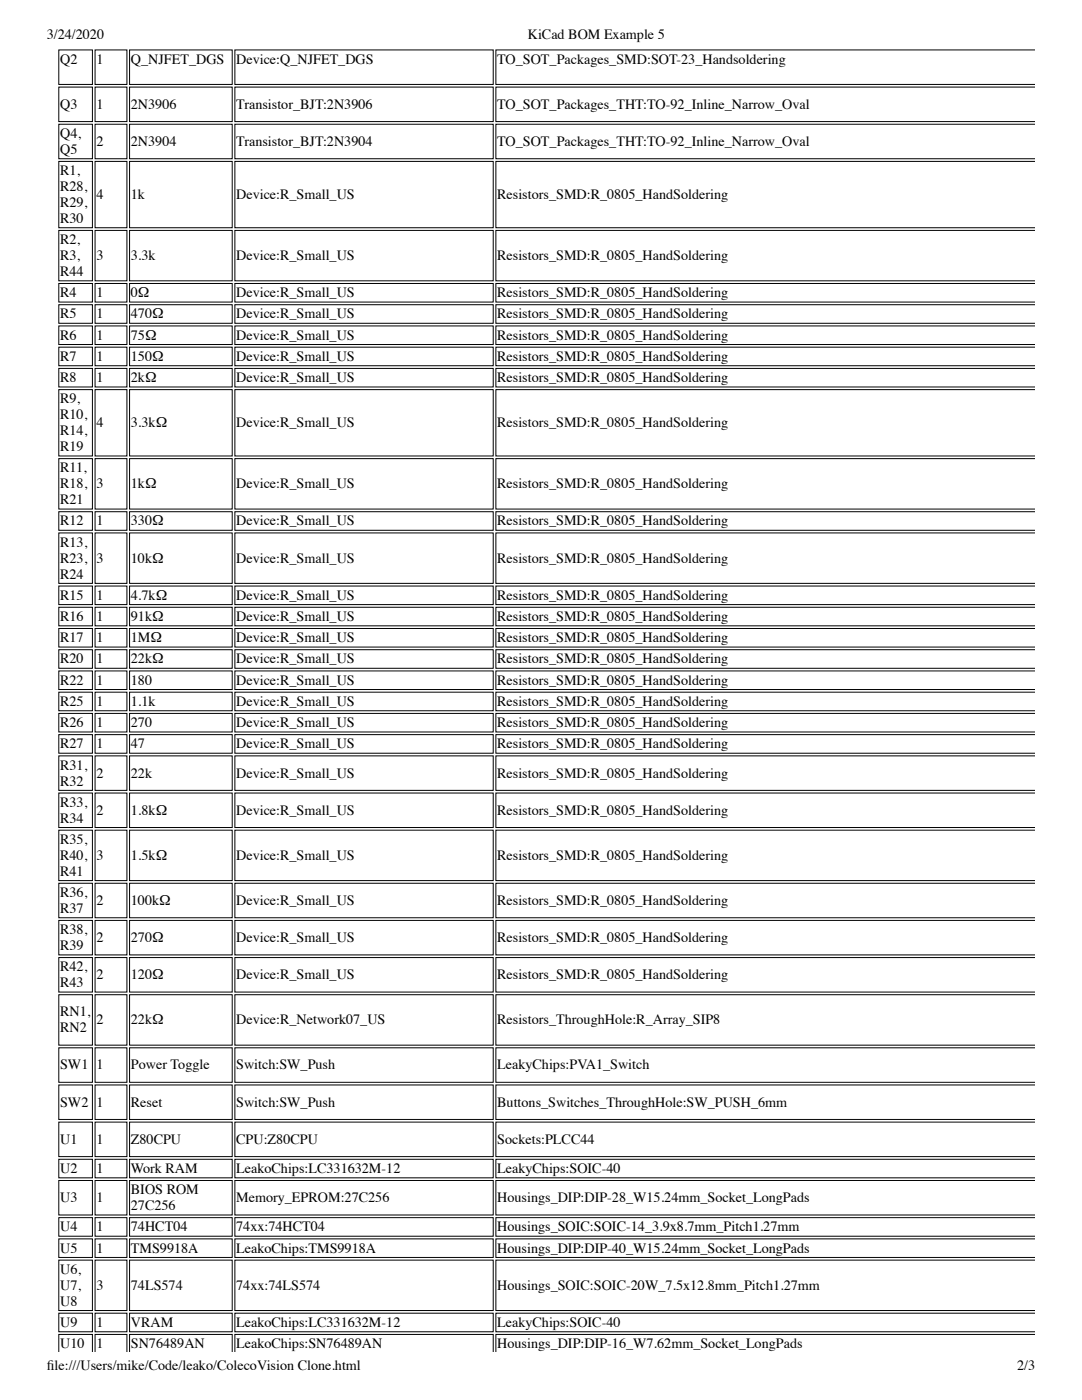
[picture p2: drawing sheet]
<svg xmlns="http://www.w3.org/2000/svg" width="216mm" height="279mm" viewBox="0 0 216 279" stroke-linecap="round" stroke-linejoin="round" font-family="sans-serif">
<defs><g id="words">
<g font-size="2.8">
<text x="9.3" y="7.8">3/24/2020</text>
<text x="105.3" y="7.8">KiCad BOM Example 5</text>
<text x="12" y="12.7">Q2</text>
<text x="19.2" y="12.7">1</text>
<text x="26.1" y="12.7">Q_NJFET_DGS</text>
<text x="47.1" y="12.7">Device:Q_NJFET_DGS</text>
<text x="99.2" y="12.7">TO_SOT_Packages_SMD:SOT-23_Handsoldering</text>
<text x="12" y="21.7">Q3</text>
<text x="19.2" y="21.7">1</text>
<text x="26.1" y="21.7">2N3906</text>
<text x="47.1" y="21.7">Transistor_BJT:2N3906</text>
<text x="99.2" y="21.7">TO_SOT_Packages_THT:TO-92_Inline_Narrow_Oval</text>
<text x="12" y="27.5">Q4,</text>
<text x="19.2" y="29.1">2</text>
<text x="26.1" y="29.1">2N3904</text>
<text x="47.1" y="29.1">Transistor_BJT:2N3904</text>
<text x="99.2" y="29.1">TO_SOT_Packages_THT:TO-92_Inline_Narrow_Oval</text>
<text x="12" y="30.7">Q5</text>
<text x="12" y="34.9">R1,</text>
<text x="12" y="38.1">R28,</text>
<text x="12" y="41.3">R29,</text>
<text x="19.2" y="39.7">4</text>
<text x="26.1" y="39.7">1k</text>
<text x="47.1" y="39.7">Device:R_Small_US</text>
<text x="99.2" y="39.7">Resistors_SMD:R_0805_HandSoldering</text>
<text x="12" y="44.5">R30</text>
<text x="12" y="48.7">R2,</text>
<text x="12" y="51.9">R3,</text>
<text x="19.2" y="51.9">3</text>
<text x="26.1" y="51.9">3.3k</text>
<text x="47.1" y="51.9">Device:R_Small_US</text>
<text x="99.2" y="51.9">Resistors_SMD:R_0805_HandSoldering</text>
<text x="12" y="55.1">R44</text>
<text x="12" y="59.3">R4</text>
<text x="19.2" y="59.3">1</text>
<text x="26.1" y="59.3">0Ω</text>
<text x="47.1" y="59.3">Device:R_Small_US</text>
<text x="99.2" y="59.3">Resistors_SMD:R_0805_HandSoldering</text>
<text x="12" y="63.5">R5</text>
<text x="19.2" y="63.5">1</text>
<text x="26.1" y="63.5">470Ω</text>
<text x="47.1" y="63.5">Device:R_Small_US</text>
<text x="99.2" y="63.5">Resistors_SMD:R_0805_HandSoldering</text>
<text x="12" y="67.8">R6</text>
<text x="19.2" y="67.8">1</text>
<text x="26.1" y="67.8">75Ω</text>
<text x="47.1" y="67.8">Device:R_Small_US</text>
<text x="99.2" y="67.8">Resistors_SMD:R_0805_HandSoldering</text>
<text x="12" y="72">R7</text>
<text x="12" y="76.3">R8</text>
<text x="19.2" y="72">1</text>
<text x="19.2" y="76.3">1</text>
<text x="26.1" y="72">150Ω</text>
<text x="26.1" y="76.3">2kΩ</text>
<text x="47.1" y="72">Device:R_Small_US</text>
<text x="47.1" y="76.3">Device:R_Small_US</text>
<text x="99.2" y="72">Resistors_SMD:R_0805_HandSoldering</text>
<text x="99.2" y="76.3">Resistors_SMD:R_0805_HandSoldering</text>
<text x="12" y="80.5">R9,</text>
<text x="12" y="83.7">R10,</text>
<text x="12" y="86.9">R14,</text>
<text x="19.2" y="85.3">4</text>
<text x="26.1" y="85.3">3.3kΩ</text>
<text x="47.1" y="85.3">Device:R_Small_US</text>
<text x="99.2" y="85.3">Resistors_SMD:R_0805_HandSoldering</text>
<text x="12" y="90">R19</text>
<text x="12" y="94.3">R11,</text>
<text x="12" y="97.4">R18,</text>
<text x="12" y="100.6">R21</text>
<text x="19.2" y="97.4">3</text>
<text x="26.1" y="97.4">1kΩ</text>
<text x="47.1" y="97.4">Device:R_Small_US</text>
<text x="99.2" y="97.4">Resistors_SMD:R_0805_HandSoldering</text>
<text x="12" y="104.9">R12</text>
<text x="19.2" y="104.9">1</text>
<text x="26.1" y="104.9">330Ω</text>
<text x="47.1" y="104.9">Device:R_Small_US</text>
<text x="99.2" y="104.9">Resistors_SMD:R_0805_HandSoldering</text>
<text x="12" y="109.1">R13,</text>
<text x="12" y="112.3">R23,</text>
<text x="19.2" y="112.3">3</text>
<text x="26.1" y="112.3">10kΩ</text>
<text x="47.1" y="112.3">Device:R_Small_US</text>
<text x="99.2" y="112.3">Resistors_SMD:R_0805_HandSoldering</text>
<text x="12" y="115.5">R24</text>
<text x="12" y="119.7">R15</text>
<text x="19.2" y="119.7">1</text>
<text x="26.1" y="119.7">4.7kΩ</text>
<text x="47.1" y="119.7">Device:R_Small_US</text>
<text x="99.2" y="119.7">Resistors_SMD:R_0805_HandSoldering</text>
<text x="12" y="123.9">R16</text>
<text x="19.2" y="123.9">1</text>
<text x="26.1" y="123.9">91kΩ</text>
<text x="47.1" y="123.9">Device:R_Small_US</text>
<text x="99.2" y="123.9">Resistors_SMD:R_0805_HandSoldering</text>
<text x="12" y="128.2">R17</text>
<text x="19.2" y="128.2">1</text>
<text x="26.1" y="128.2">1MΩ</text>
<text x="47.1" y="128.2">Device:R_Small_US</text>
<text x="99.2" y="128.2">Resistors_SMD:R_0805_HandSoldering</text>
<text x="12" y="132.4">R20</text>
<text x="12" y="136.6">R22</text>
<text x="19.2" y="132.4">1</text>
<text x="19.2" y="136.6">1</text>
<text x="26.1" y="132.4">22kΩ</text>
<text x="26.1" y="136.6">180</text>
<text x="47.1" y="132.4">Device:R_Small_US</text>
<text x="47.1" y="136.6">Device:R_Small_US</text>
<text x="99.2" y="132.4">Resistors_SMD:R_0805_HandSoldering</text>
<text x="99.2" y="136.6">Resistors_SMD:R_0805_HandSoldering</text>
<text x="12" y="140.9">R25</text>
<text x="19.2" y="140.9">1</text>
<text x="26.1" y="140.9">1.1k</text>
<text x="47.1" y="140.9">Device:R_Small_US</text>
<text x="99.2" y="140.9">Resistors_SMD:R_0805_HandSoldering</text>
<text x="12" y="145.1">R26</text>
<text x="12" y="149.4">R27</text>
<text x="19.2" y="145.1">1</text>
<text x="19.2" y="149.4">1</text>
<text x="26.1" y="145.1">270</text>
<text x="26.1" y="149.4">47</text>
<text x="47.1" y="145.1">Device:R_Small_US</text>
<text x="47.1" y="149.4">Device:R_Small_US</text>
<text x="99.2" y="145.1">Resistors_SMD:R_0805_HandSoldering</text>
<text x="99.2" y="149.4">Resistors_SMD:R_0805_HandSoldering</text>
<text x="12" y="153.6">R31,</text>
<text x="19.2" y="155.2">2</text>
<text x="26.1" y="155.2">22k</text>
<text x="47.1" y="155.2">Device:R_Small_US</text>
<text x="99.2" y="155.2">Resistors_SMD:R_0805_HandSoldering</text>
<text x="12" y="156.8">R32</text>
<text x="12" y="161">R33,</text>
<text x="12" y="164.2">R34</text>
<text x="19.2" y="162.6">2</text>
<text x="26.1" y="162.6">1.8kΩ</text>
<text x="47.1" y="162.6">Device:R_Small_US</text>
<text x="99.2" y="162.6">Resistors_SMD:R_0805_HandSoldering</text>
<text x="12" y="168.4">R35,</text>
<text x="12" y="171.6">R40,</text>
<text x="19.2" y="171.6">3</text>
<text x="26.1" y="171.6">1.5kΩ</text>
<text x="47.1" y="171.6">Device:R_Small_US</text>
<text x="99.2" y="171.6">Resistors_SMD:R_0805_HandSoldering</text>
<text x="12" y="174.8">R41</text>
<text x="12" y="179">R36,</text>
<text x="12" y="182.2">R37</text>
<text x="19.2" y="180.6">2</text>
<text x="26.1" y="180.6">100kΩ</text>
<text x="47.1" y="180.6">Device:R_Small_US</text>
<text x="99.2" y="180.6">Resistors_SMD:R_0805_HandSoldering</text>
<text x="12" y="186.4">R38,</text>
<text x="12" y="189.6">R39</text>
<text x="19.2" y="188">2</text>
<text x="26.1" y="188">270Ω</text>
<text x="47.1" y="188">Device:R_Small_US</text>
<text x="99.2" y="188">Resistors_SMD:R_0805_HandSoldering</text>
<text x="12" y="193.8">R42,</text>
<text x="12" y="197">R43</text>
<text x="19.2" y="195.4">2</text>
<text x="26.1" y="195.4">120Ω</text>
<text x="47.1" y="195.4">Device:R_Small_US</text>
<text x="99.2" y="195.4">Resistors_SMD:R_0805_HandSoldering</text>
<text x="12" y="202.8">RN1,</text>
<text x="12" y="206">RN2</text>
<text x="19.2" y="204.4">2</text>
<text x="26.1" y="204.4">22kΩ</text>
<text x="47.1" y="204.4">Device:R_Network07_US</text>
<text x="99.2" y="204.4">Resistors_ThroughHole:R_Array_SIP8</text>
<text x="12" y="213.4">SW1</text>
<text x="19.2" y="213.4">1</text>
<text x="26.1" y="213.4">Power Toggle</text>
<text x="47.1" y="213.4">Switch:SW_Push</text>
<text x="99.2" y="213.4">LeakyChips:PVA1_Switch</text>
<text x="12" y="220.9">SW2</text>
<text x="19.2" y="220.9">1</text>
<text x="26.1" y="220.9">Reset</text>
<text x="47.1" y="220.9">Switch:SW_Push</text>
<text x="99.2" y="220.9">Buttons_Switches_ThroughHole:SW_PUSH_6mm</text>
<text x="12" y="228.3">U1</text>
<text x="19.2" y="228.3">1</text>
<text x="26.1" y="228.3">Z80CPU</text>
<text x="47.1" y="228.3">CPU:Z80CPU</text>
<text x="99.2" y="228.3">Sockets:PLCC44</text>
<text x="12" y="234.1">U2</text>
<text x="12" y="239.9">U3</text>
<text x="19.2" y="234.1">1</text>
<text x="19.2" y="239.9">1</text>
<text x="26.1" y="234.1">Work RAM</text>
<text x="26.1" y="238.3">BIOS ROM</text>
<text x="47.1" y="234.1">LeakoChips:LC331632M-12</text>
<text x="47.1" y="239.9">Memory_EPROM:27C256</text>
<text x="99.2" y="234.1">LeakyChips:SOIC-40</text>
<text x="99.2" y="239.9">Housings_DIP:DIP-28_W15.24mm_Socket_LongPads</text>
<text x="12" y="245.7">U4</text>
<text x="19.2" y="245.7">1</text>
<text x="26.1" y="241.5">27C256</text>
<text x="26.1" y="245.7">74HCT04</text>
<text x="47.1" y="245.7">74xx:74HCT04</text>
<text x="99.2" y="245.7">Housings_SOIC:SOIC-14_3.9x8.7mm_Pitch1.27mm</text>
<text x="12" y="250">U5</text>
<text x="19.2" y="250">1</text>
<text x="26.1" y="250">TMS9918A</text>
<text x="47.1" y="250">LeakoChips:TMS9918A</text>
<text x="99.2" y="250">Housings_DIP:DIP-40_W15.24mm_Socket_LongPads</text>
<text x="12" y="254.2">U6,</text>
<text x="12" y="257.4">U7,</text>
<text x="19.2" y="257.4">3</text>
<text x="26.1" y="257.4">74LS574</text>
<text x="47.1" y="257.4">74xx:74LS574</text>
<text x="99.2" y="257.4">Housings_SOIC:SOIC-20W_7.5x12.8mm_Pitch1.27mm</text>
<text x="12" y="260.6">U8</text>
<text x="12" y="264.8">U9</text>
<text x="12" y="269">U10</text>
<text x="19.2" y="264.8">1</text>
<text x="19.2" y="269">1</text>
<text x="26.1" y="264.8">VRAM</text>
<text x="26.1" y="269">SN76489AN</text>
<text x="47.1" y="264.8">LeakoChips:LC331632M-12</text>
<text x="47.1" y="269">LeakoChips:SN76489AN</text>
<text x="99.2" y="264.8">LeakyChips:SOIC-40</text>
<text x="99.2" y="269">Housings_DIP:DIP-16_W7.62mm_Socket_LongPads</text>
<text x="9.3" y="273.4">f</text>
<text x="9.3" y="273.4">ile:///Users/mike/Code/leako/ColecoVision Clone.html</text>
<text x="203" y="273.4">2/3</text>
</g>
</g></defs>
<g fill="none" stroke="#000" stroke-width=".2">
<path d="M11.7 10h6.7v6.9h-6.7zM11.7 17.4h6.7v6.9h-6.7zM19 10h6.3v6.9h-6.3zM19 17.4h6.3v6.9h-6.3zM25.9 10h20.4v6.9h-20.4zM25.9 17.4h20.4v6.9h-20.4zM46.9 10h51.5v6.9h-51.5zM46.9 17.4h51.5v6.9h-51.5zM206.4 10h-107.5v6.9h107.5M206.4 17.4h-107.5v6.9h107.5M11.7 24.8h6.7v6.9h-6.7zM11.7 32.2h6.7v13.3h-6.7z"/>
<path d="M19 24.8h6.3v6.9h-6.3zM19 32.2h6.3v13.3h-6.3zM25.9 24.8h20.4v6.9h-20.4zM25.9 32.2h20.4v13.3h-20.4zM46.9 24.8h51.5v6.9h-51.5zM46.9 32.2h51.5v13.3h-51.5zM206.4 24.8h-107.5v6.9h107.5M206.4 32.2h-107.5v13.3h107.5M11.7 46h6.7v10h-6.7zM11.7 56.6h6.7v3.7h-6.7zM19 46h6.3v10h-6.3zM19 56.6h6.3v3.7h-6.3z"/>
<path d="M25.9 46h20.4v10h-20.4zM25.9 56.6h20.4v3.7h-20.4zM46.9 46h51.5v10h-51.5zM46.9 56.6h51.5v3.7h-51.5zM206.4 46h-107.5v10h107.5M206.4 56.6h-107.5v3.7h107.5M11.7 60.8h6.7v3.7h-6.7zM11.7 65h6.7v3.8h-6.7zM11.7 69.3h6.7v3.7h-6.7zM11.7 73.5h6.7v3.7h-6.7zM11.7 77.8h6.7v13.2h-6.7zM19 60.8h6.3v3.7h-6.3z"/>
<path d="M19 65h6.3v3.8h-6.3zM19 69.3h6.3v3.7h-6.3zM19 73.5h6.3v3.7h-6.3zM19 77.8h6.3v13.2h-6.3zM25.9 60.8h20.4v3.7h-20.4zM25.9 65h20.4v3.8h-20.4zM25.9 69.3h20.4v3.7h-20.4zM25.9 73.5h20.4v3.7h-20.4zM25.9 77.8h20.4v13.2h-20.4zM46.9 60.8h51.5v3.7h-51.5zM46.9 65h51.5v3.8h-51.5zM46.9 69.3h51.5v3.7h-51.5z"/>
<path d="M46.9 73.5h51.5v3.7h-51.5zM46.9 77.8h51.5v13.2h-51.5zM206.4 60.8h-107.5v3.7h107.5M206.4 65h-107.5v3.8h107.5M206.4 69.3h-107.5v3.7h107.5M206.4 73.5h-107.5v3.7h107.5M206.4 77.8h-107.5v13.2h107.5M11.7 91.5h6.7v10.1h-6.7zM19 91.5h6.3v10.1h-6.3zM25.9 91.5h20.4v10.1h-20.4zM46.9 91.5h51.5v10.1h-51.5zM206.4 91.5h-107.5v10.1h107.5"/>
<path d="M11.7 102.1h6.7v3.7h-6.7zM11.7 106.4h6.7v10h-6.7zM11.7 117h6.7v3.7h-6.7zM19 102.1h6.3v3.7h-6.3zM19 106.4h6.3v10h-6.3zM19 117h6.3v3.7h-6.3zM25.9 102.1h20.4v3.7h-20.4zM25.9 106.4h20.4v10h-20.4zM25.9 117h20.4v3.7h-20.4zM46.9 102.1h51.5v3.7h-51.5zM46.9 106.4h51.5v10h-51.5zM46.9 117h51.5v3.7h-51.5z"/>
<path d="M206.4 102.1h-107.5v3.7h107.5M206.4 106.4h-107.5v10h107.5M206.4 117h-107.5v3.7h107.5M11.7 121.2h6.7v3.7h-6.7zM11.7 125.4h6.7v3.7h-6.7zM11.7 129.7h6.7v3.7h-6.7zM11.7 133.9h6.7v3.7h-6.7zM11.7 138.1h6.7v3.7h-6.7zM19 121.2h6.3v3.7h-6.3zM19 125.4h6.3v3.7h-6.3zM19 129.7h6.3v3.7h-6.3zM19 133.9h6.3v3.7h-6.3z"/>
<path d="M19 138.1h6.3v3.7h-6.3zM25.9 121.2h20.4v3.7h-20.4zM25.9 125.4h20.4v3.7h-20.4zM25.9 129.7h20.4v3.7h-20.4zM25.9 133.9h20.4v3.7h-20.4zM25.9 138.1h20.4v3.7h-20.4zM46.9 121.2h51.5v3.7h-51.5zM46.9 125.4h51.5v3.7h-51.5zM46.9 129.7h51.5v3.7h-51.5zM46.9 133.9h51.5v3.7h-51.5zM46.9 138.1h51.5v3.7h-51.5zM206.4 121.2h-107.5v3.7h107.5"/>
<path d="M206.4 125.4h-107.5v3.7h107.5M206.4 129.7h-107.5v3.7h107.5M206.4 133.9h-107.5v3.7h107.5M206.4 138.1h-107.5v3.7h107.5M11.7 142.4h6.7v3.7h-6.7zM11.7 146.6h6.7v3.7h-6.7zM11.7 150.9h6.7v6.8h-6.7zM11.7 158.3h6.7v6.9h-6.7zM19 142.4h6.3v3.7h-6.3zM19 146.6h6.3v3.7h-6.3zM19 150.9h6.3v6.8h-6.3zM19 158.3h6.3v6.9h-6.3z"/>
<path d="M25.9 142.4h20.4v3.7h-20.4zM25.9 146.6h20.4v3.7h-20.4zM25.9 150.9h20.4v6.8h-20.4zM25.9 158.3h20.4v6.9h-20.4zM46.9 142.4h51.5v3.7h-51.5zM46.9 146.6h51.5v3.7h-51.5zM46.9 150.9h51.5v6.8h-51.5zM46.9 158.3h51.5v6.9h-51.5zM206.4 142.4h-107.5v3.7h107.5M206.4 146.6h-107.5v3.7h107.5M206.4 150.9h-107.5v6.8h107.5M206.4 158.3h-107.5v6.9h107.5"/>
<path d="M11.7 165.7h6.7v10h-6.7zM11.7 176.3h6.7v6.9h-6.7zM19 165.7h6.3v10h-6.3zM19 176.3h6.3v6.9h-6.3zM25.9 165.7h20.4v10h-20.4zM25.9 176.3h20.4v6.9h-20.4zM46.9 165.7h51.5v10h-51.5zM46.9 176.3h51.5v6.9h-51.5zM206.4 165.7h-107.5v10h107.5M206.4 176.3h-107.5v6.9h107.5M11.7 183.7h6.7v6.9h-6.7zM11.7 191.1h6.7v6.9h-6.7z"/>
<path d="M11.7 198.5h6.7v10.1h-6.7zM19 183.7h6.3v6.9h-6.3zM19 191.1h6.3v6.9h-6.3zM19 198.5h6.3v10.1h-6.3zM25.9 183.7h20.4v6.9h-20.4zM25.9 191.1h20.4v6.9h-20.4zM25.9 198.5h20.4v10.1h-20.4zM46.9 183.7h51.5v6.9h-51.5zM46.9 191.1h51.5v6.9h-51.5zM46.9 198.5h51.5v10.1h-51.5zM206.4 183.7h-107.5v6.9h107.5M206.4 191.1h-107.5v6.9h107.5"/>
<path d="M206.4 198.5h-107.5v10.1h107.5M11.7 209.1h6.7v6.9h-6.7zM11.7 216.5h6.7v6.9h-6.7zM19 209.1h6.3v6.9h-6.3zM19 216.5h6.3v6.9h-6.3zM25.9 209.1h20.4v6.9h-20.4zM25.9 216.5h20.4v6.9h-20.4zM46.9 209.1h51.5v6.9h-51.5zM46.9 216.5h51.5v6.9h-51.5zM206.4 209.1h-107.5v6.9h107.5M206.4 216.5h-107.5v6.9h107.5M11.7 223.9h6.7v6.9h-6.7z"/>
<path d="M11.7 231.4h6.7v3.7h-6.7zM11.7 235.6h6.7v6.9h-6.7zM19 223.9h6.3v6.9h-6.3zM19 231.4h6.3v3.7h-6.3zM19 235.6h6.3v6.9h-6.3zM25.9 223.9h20.4v6.9h-20.4zM25.9 231.4h20.4v3.7h-20.4zM25.9 235.6h20.4v6.9h-20.4zM46.9 223.9h51.5v6.9h-51.5zM46.9 231.4h51.5v3.7h-51.5zM46.9 235.6h51.5v6.9h-51.5zM206.4 223.9h-107.5v6.9h107.5"/>
<path d="M206.4 231.4h-107.5v3.7h107.5M206.4 235.6h-107.5v6.9h107.5M11.7 243h6.7v3.7h-6.7zM11.7 247.2h6.7v3.8h-6.7zM11.7 251.5h6.7v10h-6.7zM19 243h6.3v3.7h-6.3zM19 247.2h6.3v3.8h-6.3zM19 251.5h6.3v10h-6.3zM25.9 243h20.4v3.7h-20.4zM25.9 247.2h20.4v3.8h-20.4zM25.9 251.5h20.4v10h-20.4zM46.9 243h51.5v3.7h-51.5z"/>
<path d="M46.9 247.2h51.5v3.8h-51.5zM46.9 251.5h51.5v10h-51.5zM206.4 243h-107.5v3.7h107.5M206.4 247.2h-107.5v3.8h107.5M206.4 251.5h-107.5v10h107.5M11.7 262.1h6.7v3.7h-6.7zM11.7 269.8v-3.5h6.7v3.5M19 262.1h6.3v3.7h-6.3zM19 269.8v-3.5h6.3v3.5M25.9 262.1h20.4v3.7h-20.4zM25.9 269.8v-3.5h20.4v3.5M46.9 262.1h51.5v3.7h-51.5z"/>
<path d="M46.9 269.8v-3.5h51.5v3.5M206.4 262.1h-107.5v3.7h107.5M206.4 266.3h-107.5v3.5"/>
</g>
<use href="#words"/>
</svg>
